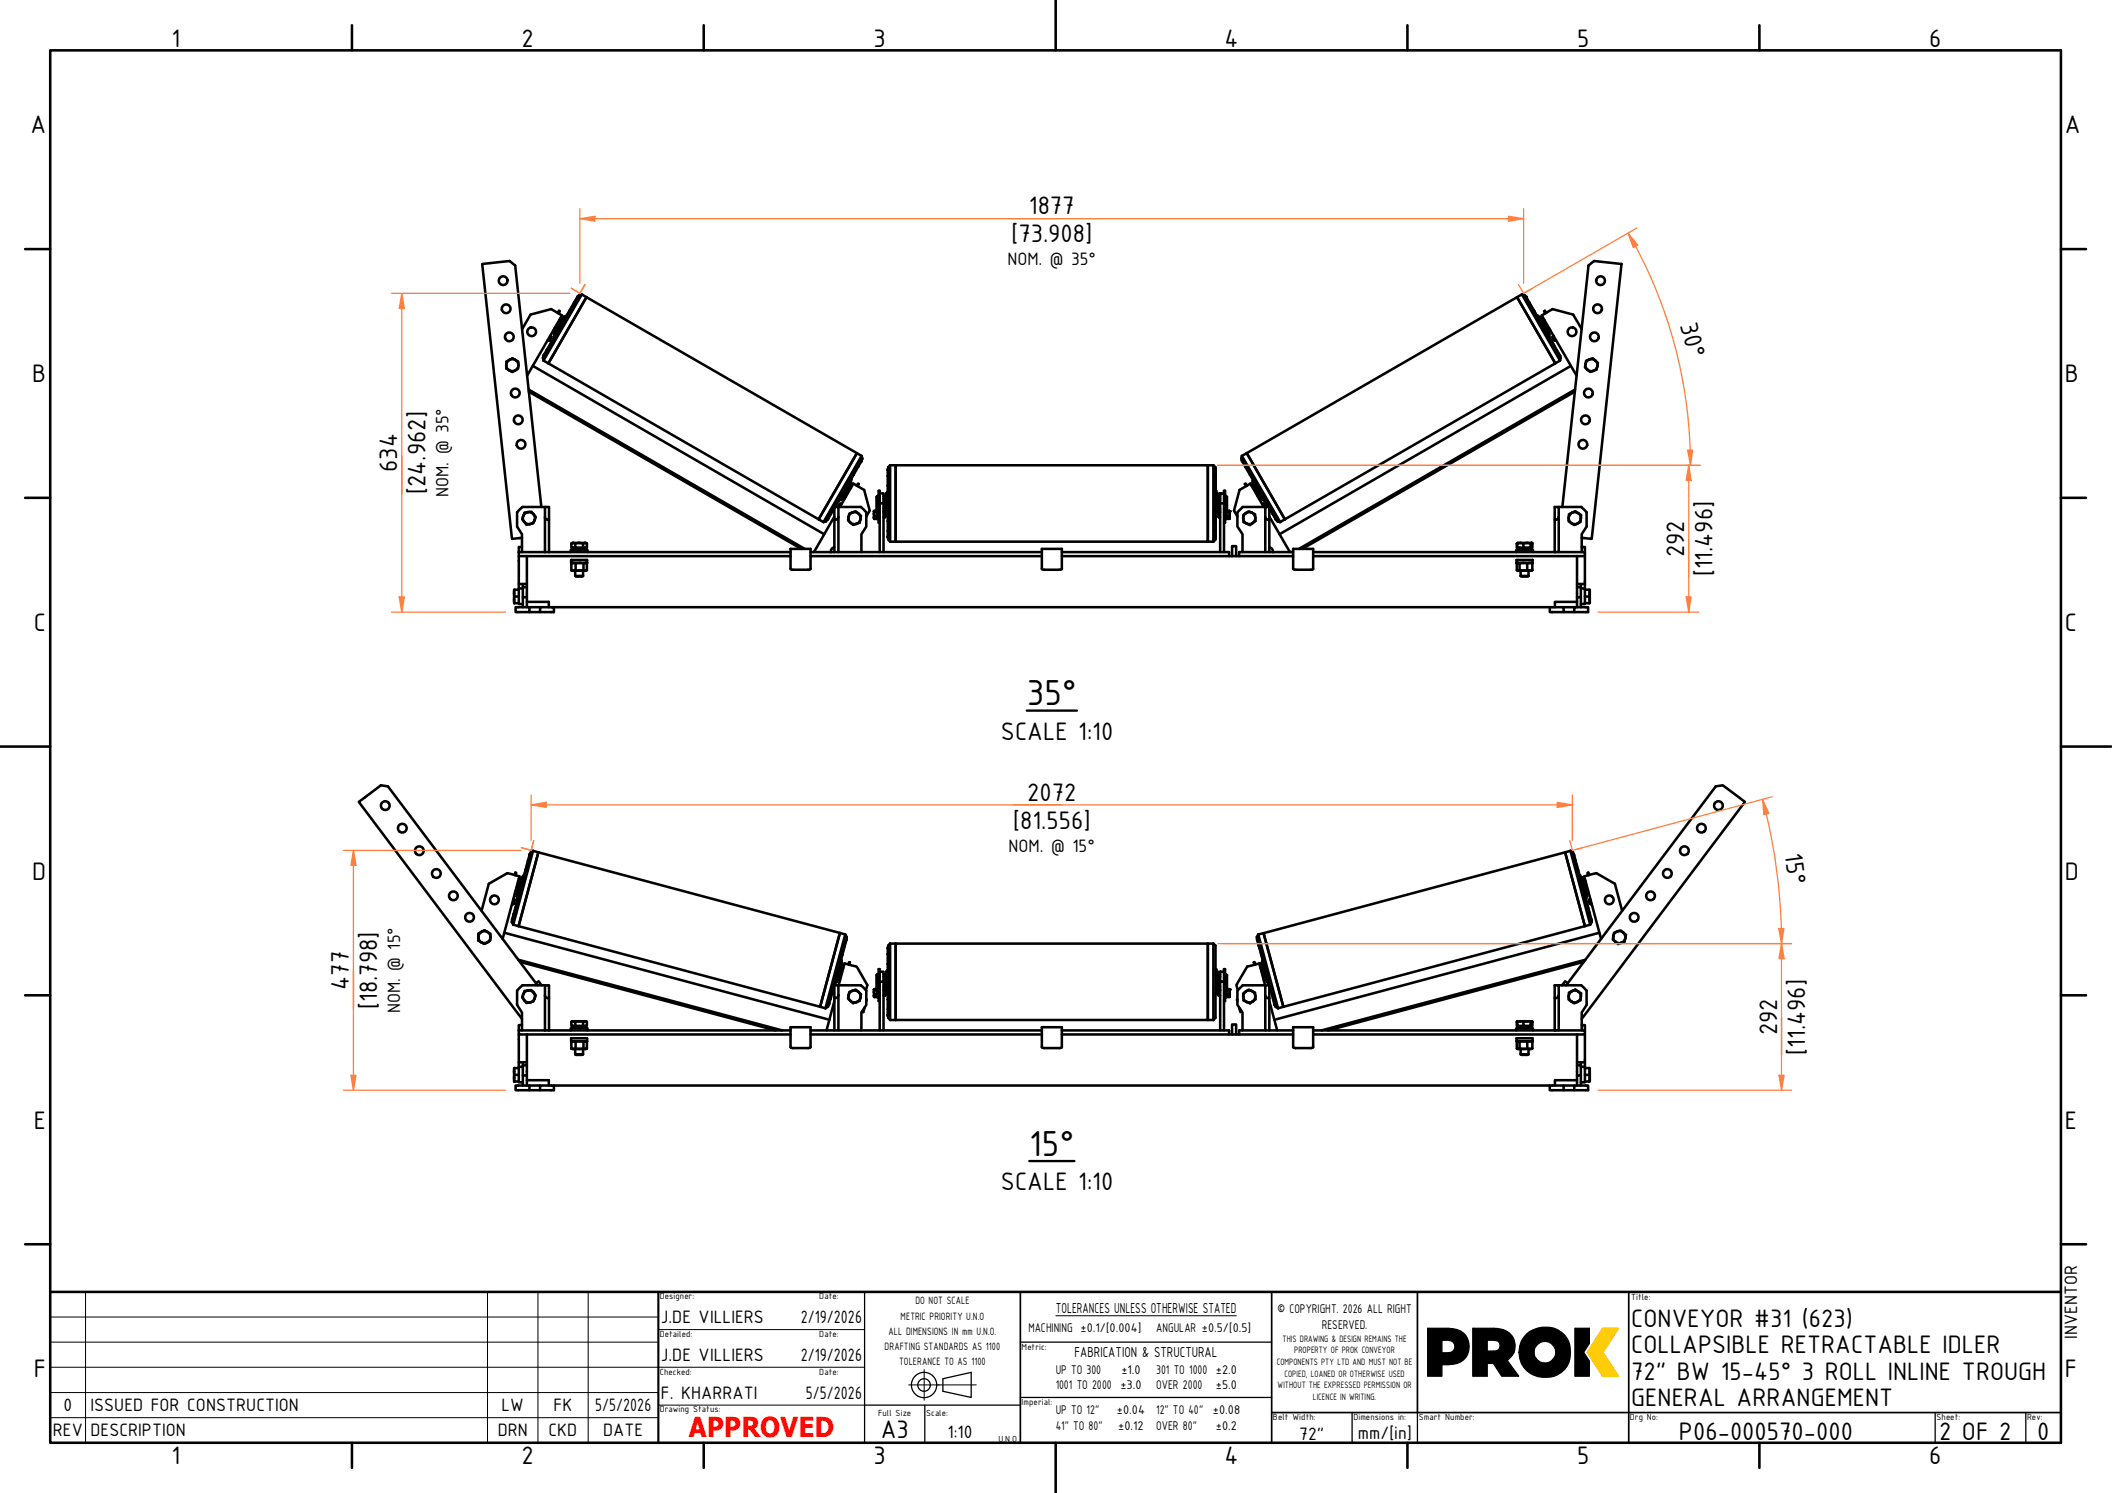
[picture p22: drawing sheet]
<svg xmlns="http://www.w3.org/2000/svg" width="420mm" height="297mm" viewBox="0 0 420 297" stroke-linecap="round" stroke-linejoin="round" font-family="sans-serif">
<defs><g id="words">
<g font-size="7.7">
<text x="204.3" y="140.3">35°</text>
<text x="204.8" y="229.9">15°</text>
</g>
<text font-size="5.5" fill="#f00" x="137" y="285.8">APPROVED</text>
<g font-size="5.4">
<text x="34.1" y="9.3">1</text>
<text x="103.8" y="9.3">2</text>
<text x="173.8" y="9.3">3</text>
<text x="243.6" y="9.3">4</text>
<text x="313.8" y="9.3">5</text>
<text x="383.8" y="9.3">6</text>
<text x="6.1" y="26.5">A</text>
<text x="410.8" y="26.5">A</text>
<text x="204.7" y="42.7">1877</text>
<text x="201.2" y="48.2">[73.908]</text>
<text x="334.2" y="64.8" transform="rotate(75 334.2 64.8)">30°</text>
<text x="6.4" y="76.1">B</text>
<text x="410.8" y="76.1">B</text>
<text x="79" y="93.9" transform="rotate(-90 79 93.9)">634</text>
<text x="84.6" y="98.3" transform="rotate(-90 84.6 98.3)">[24.962]</text>
<text x="335.1" y="110.8" transform="rotate(-90 335.1 110.8)">292</text>
<text x="340.7" y="114.7" transform="rotate(-90 340.7 114.7)">[11.496]</text>
<text x="6.7" y="125.5">C</text>
<text x="410.8" y="125.5">C</text>
<text x="199.1" y="147.2">SCALE 1:10</text>
<text x="204.3" y="159.3">2072</text>
<text x="201.5" y="164.9">[81.556]</text>
<text x="355" y="169.9" transform="rotate(83 355 169.9)">15°</text>
<text x="6.4" y="175">D</text>
<text x="410.8" y="175">D</text>
<text x="69.4" y="196.9" transform="rotate(-90 69.4 196.9)">477</text>
<text x="75" y="200.7" transform="rotate(-90 75 200.7)">[18.798]</text>
<text x="353.5" y="206" transform="rotate(-90 353.5 206)">292</text>
<text x="359.1" y="209.8" transform="rotate(-90 359.1 209.8)">[11.496]</text>
<text x="6.7" y="224.5">E</text>
<text x="410.8" y="224.5">E</text>
<text x="199.1" y="236.8">SCALE 1:10</text>
<text x="324.5" y="264">CONVEYOR #31 (623)</text>
<text x="324.5" y="269.3">COLLAPSIBLE RETRACTABLE IDLER</text>
<text x="6.7" y="274.1">F</text>
<text x="324.5" y="274.6">72&quot; BW 15-45° 3 ROLL INLINE TROUGH</text>
<text x="410.8" y="274.1">F</text>
<text x="324.5" y="279.8">GENERAL ARRANGEMENT</text>
<text x="175.2" y="286">A3</text>
<text x="334" y="286.5">P06-000570-000</text>
<text x="385.8" y="286.5">2 OF 2</text>
<text x="405.3" y="286.5">0</text>
<text x="34.1" y="291.3">1</text>
<text x="103.8" y="291.3">2</text>
<text x="173.8" y="291.3">3</text>
<text x="243.6" y="291.3">4</text>
<text x="313.8" y="291.3">5</text>
<text x="383.8" y="291.3">6</text>
</g>
<g font-size="3.9">
<text x="200.4" y="52.8">NOM. @ 35°</text>
<text x="89.2" y="98.9" transform="rotate(-90 89.2 98.9)">NOM. @ 35°</text>
<text x="200.7" y="169.4">NOM. @ 15°</text>
<text x="79.6" y="201.6" transform="rotate(-90 79.6 201.6)">NOM. @ 15°</text>
<text x="131.5" y="263.3">J.DE VILLIERS</text>
<text x="159.3" y="263.3">2/19/2026</text>
<text x="413.3" y="266.4" transform="rotate(-90 413.3 266.4)">INVENTOR</text>
<text x="131.5" y="270.8">J.DE VILLIERS</text>
<text x="159.3" y="270.8">2/19/2026</text>
<text x="12.6" y="280.8">0</text>
<text x="18" y="280.8">ISSUED FOR CONSTRUCTION</text>
<text x="99.7" y="280.8">LW</text>
<text x="110.1" y="280.8">FK</text>
<text x="118.4" y="280.8">5/5/2026</text>
<text x="131.5" y="278.3">F. KHARRATI</text>
<text x="160.3" y="278.3">5/5/2026</text>
<text x="10.5" y="285.8">REV</text>
<text x="18" y="285.8">DESCRIPTION</text>
<text x="99" y="285.8">DRN</text>
<text x="109.1" y="285.8">CKD</text>
<text x="120" y="285.8">DATE</text>
<text x="188.5" y="286">1:10</text>
<text x="258.5" y="286.5">72&quot;</text>
<text x="270.1" y="286.3">mm/[in]</text>
</g>
<g font-size="3.1">
<text x="210.1" y="261.3">TOLERANCES UNLESS OTHERWISE STATED</text>
<text x="213.8" y="270">FABRICATION &amp; STRUCTURAL</text>
</g>
<g font-size="2.7">
<text x="254.1" y="261.3">© COPYRIGHT. 2026 ALL RIGHT</text>
<text x="204.6" y="264.9">MACHINING ±0.1/[0.004]</text>
<text x="230" y="264.9">ANGULAR ±0.5/[0.5]</text>
<text x="263" y="264.4">RESERVED.</text>
<text x="210" y="273.4">UP TO 300</text>
<text x="223.1" y="273.4">±1.0</text>
<text x="230" y="273.4">301 TO 1000 ±2.0</text>
<text x="210" y="276.4">1001 TO 2000 ±3.0</text>
<text x="210" y="281.4">UP TO 12&quot;</text>
<text x="222.2" y="281.4">±0.04</text>
<text x="230" y="276.4">OVER 2000</text>
<text x="230" y="281.4">12&quot; TO 40&quot;</text>
<text x="241.3" y="281.4">±0.08</text>
<text x="241.9" y="276.4">±5.0</text>
<text x="210" y="284.4">41&quot; TO 80&quot;</text>
<text x="222.5" y="284.4">±0.12</text>
<text x="230" y="284.4">OVER 80&quot;</text>
<text x="241.9" y="284.4">±0.2</text>
</g>
<g font-size="2.3">
<text x="179.2" y="262.5">METRIC PRIORITY U.N.O</text>
<text x="182.1" y="259.5">DO NOT SCALE</text>
<text x="176" y="268.5">DRAFTING STANDARDS AS 1100</text>
<text x="176.8" y="265.5">ALL DIMENSIONS IN mm U.N.O.</text>
<text x="178.9" y="271.6">TOLERANCE TO AS 1100</text>
</g>
<g font-size="2">
<text x="255.1" y="266.9">THIS DRAWING &amp; DESIGN REMAINS THE</text>
<text x="257.5" y="269.3">PROPERTY OF PROK CONVEYOR</text>
<text x="254" y="271.6">COMPONENTS PTY LTD AND MUST NOT BE</text>
<text x="255.5" y="273.9">COPIED, LOANED OR OTHERWISE USED</text>
<text x="254.2" y="276.2">WITHOUT THE EXPRESSED PERMISSION OR</text>
<text x="261.2" y="278.5">LICENCE IN WRITING.</text>
</g>
<g font-size="1.9">
<text x="131.2" y="258.5">Designer:</text>
<text x="163" y="258.5">Date:</text>
<text x="324.5" y="258.7">Title:</text>
<text x="131.2" y="266">Detailed:</text>
<text x="163" y="266">Date:</text>
<text x="203.2" y="268.5">Metric:</text>
<text x="131.2" y="273.5">Checked:</text>
<text x="163" y="273.5">Date:</text>
<text x="131.2" y="281">Drawing Status:</text>
<text x="174.7" y="281.8">Full Size</text>
<text x="184.2" y="281.8">Scale:</text>
<text x="203.2" y="279.6">Imperial:</text>
<text x="198.6" y="286.9">U.N.O.</text>
<text x="253.2" y="282.5">Belt Width:</text>
<text x="269.2" y="282.5">Dimensions in:</text>
<text x="282.2" y="282.5">Smart Number:</text>
<text x="324.2" y="282.5">Drg No:</text>
<text x="385.2" y="282.5">Sheet:</text>
<text x="403.3" y="282.5">Rev:</text>
</g>
</g></defs>
<!-- layer: Symbol (ISO) -->
<path d="M204.3 141.4h9.9M204.8 231h8.9" fill="none" stroke="#000" stroke-width=".47"/>
<!-- layer: Visible (ISO) -->
<g fill="none" stroke="#000" stroke-width=".51">
<path d="M114.8 59.2h.1M114.9 59.2h.1M114.9 59l-.6 1.1M115.7 58.6l-.5 .1-7.2 12.5 .1 .5M115.7 58.6l-7.6 13.1M115.7 58.6l1 .5M116.7 59.1l53.8 31.1-7.6 13.1-53.8-31M116.7 59.1l-7.6 13.2M302.8 58.6l.5 .1 7.2 12.5-.2 .5M302.8 58.6l7.5 13.1M302.8 58.6l-1 .5 7.6 13.2 .9-.6M303.5 59l.2 .2"/>
<path d="M303.6 59.2h.1M303.7 59.2l-.1 .1M303.7 59.2h.1M303.7 59.2l1.5 2.6M100.7 72.6v.7l1.2 .7 .6-.3M100.7 72.6a1.21 1.21 0 0 0 1.8 1.1M102.5 71.6l.6 .4v.7M102.5 71.6l-.6-.3-1.1 .7-.1 .6M102.5 71.6a1.21 1.21 0 0 0-1.8 1M102.5 71.6a1.21 1.21 0 0 1 .6 1.1M103.1 72.7a1.21 1.21 0 0 1-.6 1M103.1 72.7v.6l-.6 .4"/>
<path d="M103.9 65.5l1.6-2.9 4.1-1.1 2.2 1.3-6.9 11.9M105.2 77.5l54.9 31.7M105.2 77.9l54.2 31.3M106 72.8l58 33.5M108.1 71.7l1 .6M108.2 70.8h.1M108.2 70.6h.1M108.3 70.6v.1M108.8 69.6v.1M108.8 69.7h.1M109.4 66.8l.3 .3-.4 .7-.3-.1M109.6 67l-.4 .8"/>
<path d="M109.7 68l-1.5 2.8M109.7 68h.1M109.8 68h.1M110.1 65.8l.3 .2M110.4 66.4h.1M110.8 66.1h.1M110.8 66.1l.1 .1M110.9 66.1h.1M110.9 66.1l-.1 .1M110.9 66.1l-1.2 1.9M111 62.3l.2-.5 .2 .1-.3 .4M111.3 63.6l-1 1.7"/>
<path d="M111.5 63.2l.5 .2M112.2 63.7l-1.3 2.4M112.2 63.7v.1M112.2 63l.2 .1-2.1 3.4-.1-.1zM112.2 63.7h.1M112.3 63.7h.1M112.3 63.7h-.1M112.3 63.2h.1M112.6 62.9l-2.4 4.1h.1M113.3 61.8l-1.1 1.9M113.3 61.8h.1M113.4 61.8h-.1"/>
<path d="M114.3 60.1l-1 1.7M114.3 60.1v.1M304.2 60.2h.1M305.1 61.9h.1M305.2 61.8l1.1 1.9M305.2 61.8l-.1 .1M305.2 61.8h.1M305.7 62.8l.2 .1 2.2 4M306.2 63.1l.1-.1 2 3.5h-.2zM306.2 63.2h.1M306.2 63.7v.1M306.3 63.7l-.1 .1"/>
<path d="M306.3 63.7v.1M306.3 63.7l1.3 2.4M307 63.2l-.5 .2M307.2 63.6l-.1 .1 1 1.7 .1-.1M307.6 62.3l-.3-.5-.1 .1 .2 .4M307.6 66.1h.1M307.6 66.1v.1M307.6 66.2h.1M307.7 66.2l1 1.8M308.1 66.4l-.1 .1M308.5 65.8l-.5 .2M308.7 68h.1"/>
<path d="M308.7 68l1 1.7M308.9 67l.4 .8M309.1 66.8l-.3 .3 .4 .7 .3-.1M309.7 69.6v.1M309.7 69.7l.7 1.1M309.7 69.7h.1M310.2 70.6h.1M310.2 70.6v.1M310.3 70.6h.1M310.3 70.9h.1M310.3 70.8v.1M312.5 72.8l-57.9 33.5"/>
<path d="M313.3 77.9l-54.2 31.3M313.4 77.5l-55 31.7M314.7 65.5l-1.7-2.9-4.1-1.1-2.2 1.3 6.9 11.9M315.4 72.4a1.21 1.21 0 0 0 .4 1.2M315.4 72.4l-.1 .7 .5 .5M317.4 71.7l-.5-.4-1.3 .4-.2 .7M317.4 71.7l.5 .5-.1 .7M317.4 71.7a1.21 1.21 0 0 0-2 .7M317.4 71.7a1.21 1.21 0 0 1 .4 1.2M317.8 72.9l-.2 .6-.6 .3-.6 .2-.6-.4M317.8 72.9a1.21 1.21 0 0 1-2 .7M167.2 99.2l.1 .1"/>
<path d="M167.3 98.7h.1M167.3 98.8h.1M167.3 98.7l-1.1 1.9M167.6 99l.4 .3M168.7 96.3l-1.4 2.4M168.7 96.3h.1M169.1 96.4l.4 .3M169.1 96h.1M169.2 95.9l.1 .1-2 3.4-.1-.1zM169.2 95.4h.2l-2.5 4.2M169.3 97.1l-.1-.1-1.1 1.7 .2 .1M169.8 94.4h.1"/>
<path d="M169.8 94.4v.1M170.4 96.6l.3-.4 .2 .1-.3 .4M170.7 92.7h.1M170.7 92.7l.1 .1M171.3 91.8h.1M171.3 91.8l-2.6 4.5M171.4 91.6h.1M171.4 91.6v.1M171.4 91.6l-.1 .2M171.4 90.7l.2 .6-5.6 9.6M171.4 90.7l-7.6 13.2M171.4 90.7l-.9-.5-7.6 13.1 .9 .6"/>
<path d="M174.6 98.7l-.2 .2v2.6l.1 .1M174.6 98.7v2.8M174.6 98.7h.2M175 98.2v-.6h-.2v6.4h.2M175 98.2h.8v1.9h-.8zM175.8 99.2h.1v2h-.1M175.8 98.7h.5M176.3 98.2h.1v4h-.1zM176.4 98.3h.1M176.6 98.7h.1M176.6 96.6l.1 2.1M176.6 94.7v1.9"/>
<path d="M176.6 93.4v1.3M176.6 97.9h-.1v4.7h.1M176.6 96.6h.1M176.6 94.7h.1M176.6 93.3h.1M176.6 98.8l.1 2.7M176.6 93.5v.1M176.6 93.3v.1M176.7 98.7v.1M176.7 96.6h.1M176.7 94.7h.1M176.7 93.6h-.1"/>
<path d="M176.7 93.3h.1M177.1 92.6l-.4 .3v14.4l.4 .5M177.1 92.6v15.2M177.1 92.6h1.1M178.2 92.6h62.1v15.2h-62.1M178.2 92.6v15.2M241.4 92.6h-1.1v15.2h1.1M241.4 92.6l.4 .3v14.4l-.4 .5M241.4 92.6v15.2M241.8 96.6h.1M241.8 94.7h.1M241.8 93.3h.1"/>
<path d="M241.8 98.7v.1M241.8 98.8v2.7M241.8 93.3l.1 .1M241.9 96.6l-.1 2.1M241.9 93.6v3M241.9 93.4v.2M241.9 97.7h.1v4.8h-.1M241.9 98.7h-.1M241.9 93.6h.1M242 98.3h.1M242.1 98.2h.1v4h-.1zM242.2 98.7h.5"/>
<path d="M242.7 99.2h-.1v2h.1M242.7 98.2h.8v1.9h-.8zM243.5 98.2v-.6h.2v6.4h-.2M243.7 98.7h.2M243.9 98.7v2.8M243.9 98.7l.2 .2v2.6l-.1 .1M247.1 91.7l.6 1.1M247.1 90.7l-.2 .6 5.6 9.6M247.1 90.7l7.6 13.2M247.1 91.6h.1M247.1 91.6v.1M247.2 91.8h.1"/>
<path d="M247.7 92.8l2 3.5M247.7 92.8h.1M247.8 92.7v.1M248 90.2l53.8-31.1 7.6 13.2-53.8 31M248 90.2l7.6 13.1M248 90.2l-.9 .5M248.1 96.6l-.3-.4-.2 .1 .3 .4M248.7 94.4v.1M248.7 94.4h.1M249.2 96l.1-.1 2 3.5-.1 .1zM249.3 97.1v-.1l.9 1.8M249.3 95.5l-.1 .1 2.4 4.2 .1-.1"/>
<path d="M249.4 96.4l-.4 .3M249.4 96h-.1M249.7 96.3h.1M249.8 96.3v.1M249.8 96.4l1.3 2.3M249.8 96.3h.1M250.9 99l-.4 .3M251.1 98.7h.1M251.2 98.8l1 1.8M251.2 98.7h.1M251.2 98.8h.1M251.3 99.2l-.1 .1"/>
<path d="M102.3 118l.1 2M102.3 118v2h.9M102.4 117.3l-.1 .7M102.4 117.3h.8M102.4 118.7h.8M103.2 110.6v5.6h1.6M103.2 109.8v.8h1.6M103.2 109.8h5.2M103.2 116.2v.9M103.8 108.8h-.6v1M104 117.1h-.8v3.1h.8M104 116.2v.6"/>
<path d="M104 118.8v2M104.1 102.7a1.21 1.21 0 0 0 .7 1.5 1.21 1.21 0 0 0 1.5-.7M104.1 102.6l-.2 .7 .8 1.1 1.4-.3 .2-.6M104.8 110.6v8.2h-.8v-2h.8M104.8 119.7h4.4v1.1M104.8 118.8v2M104.8 110.6h52.5M105 101.9a1.21 1.21 0 0 1 1.3 1.6M105 101.9a1.21 1.21 0 0 0-.9 .8M105 101.9l.7-.1 .9 1.1-.3 .6M105 101.9l-.6 .1-.3 .6M107.7 100.9l-5.2-48.1-1.1-.9-5.5 .6 6 54.7 1.9-.2"/>
<path d="M108.4 102.9a.62 .62 0 0 0 .8 .5v-2.5h-.8v8.9M108.4 100.9h-4.5l-1 1v2.9l.9 1.5v3.5M108.4 109.8h.8M109.2 109.8h48.1M109.2 103.4v6.4M113.5 109.8v-.4h3.4v.4M113.6 112h3.2M113.6 112v-.6h3.2v.6M113.6 112h.1M113.7 113.4l3 .1M113.7 112.1h3.1v1.3l-.2 .1-2.9-.1M113.7 108.1l.3-.1 .4 .1"/>
<path d="M113.7 108.1v.9h.7M113.7 112.1v1.3M113.7 108.1l.2-.1h2.6l.3 .1M113.9 112l-.2 .1M114 109h2.4M114.3 109l.1 .4M114.4 114.6l.2 .1h1.3l.1-.1M114.4 108.1l.6-.1 1 .1 .5-.1 .3 .1M114.4 108.1v.9h1.6v-.9M114.4 114.6h1.6M114.4 113.5v1.1M114.5 112.1v1.3"/>
<path d="M116 109.2v.2M116 113.5v1.1M116.1 112.1v1.3M116.2 109l-.2 .2M116.5 112l.2 .1M116.8 108.1v.9h-.8M116.8 112h.1M157.3 109.2h3.9v4.1l-3.7 .1-.2-.2zM161.2 110.6h46.1M161.2 109.8h46.1M164.5 103.4h.1M164.6 103.4h.1"/>
<path d="M164.6 103.2h.2M165.3 102.3h-.1M165.3 102.3l-.7 1.1M166 108.9a.87 .87 0 0 0-.7 1M166 100.9v2.5a.62 .62 0 0 0 .8-.5M166 100.9h.8v2M166 101l-.7 1.3M166 103.4v6.4M166 102.8l-4.1 7M166 100.9l-1.7 2.8-.5 .2M166.2 100.6h.1M166.2 100.6l-.1 .3"/>
<path d="M166.8 102.9v6.9M167.1 100.9l2.7-4.7 2.1 1.3 1.1 4.1-.7 1.2M167.2 100.2l-.4 .7h4.5l1 1v2.9l-.9 1.5v3.5M167.4 100.3l-.4-.1-.3 .7M169.6 102l-.6 .2-.2 .7-.1 .6 .5 .5M169.6 102l.6-.3 .6 .5M169.6 101.9a1.21 1.21 0 0 1 1.2 .3M169.6 101.9a1.21 1.21 0 0 0-.4 2.1M170.8 102.2l.5 .4-.3 1.4-1.3 .4-.5-.4M170.8 102.2a1.21 1.21 0 0 1 .1 1.7 1.21 1.21 0 0 1-1.7 .1M173.9 101.7l.6-.1v1M173.9 101.7v1.5"/>
<path d="M173.9 101.7h.1M173.9 102.6h.6v.6h-.6M173.9 101.8h.6M174.8 103.2h-.3h.3M174.8 101.5h-.3v1.8h.3M175 100.1v9.7M175.8 102.9h.3M175.8 102h.3M175.8 101.7h.5M175.8 100.1v9.7M176.1 102v.9M176.4 102.1h.1"/>
<path d="M176.6 103.7h.1M176.6 101.5h.1M176.6 106.7v.1M176.7 105.6h.1M176.6 106.9v.1M176.6 101.6v2.1M176.6 103.7v3.1M176.6 106.8l.1 .2M176.6 106.8h.1M176.7 101.5h.1M176.7 106.8h.1M176.7 105.6v.1"/>
<path d="M176.7 107h.1M176.7 101.6h.1M177.1 107.8h1.1M207.3 109.2h3.9v4.1l-3.7 .1-.2-.2zM211.2 109.8h33.3v.8M211.2 110.6h46.1M241.8 101.6h.1M241.8 101.5h.1M241.8 105.6h.1M241.8 106.8h.1M241.8 105.6v.1M241.8 107h.1"/>
<path d="M241.9 101.6v2.1M241.9 103.7v1.9M241.9 105.6l-.1 1.4M241.9 103.7h.1M241.9 105.6h-.1M241.9 101.5h-.1M241.9 106.9l-.1 .1M242 102.1h.1M242.2 101.7h.5M242.4 102v.9M242.4 102.9h.3M242.4 102h.3"/>
<path d="M242.7 100.1v9.7M243.5 100.1v9.7M243.7 102.8l.3-.1zM243.7 101.5h.3v1.2M244 102.7v.6h-.3M244.6 101.8v.8M244.6 102.6h-.6v.6h.6M244.6 101.8h-.6v.8M244.6 101.7h.1M244.6 101.7l-.6-.1v.2M244.6 101.7v.1M244.6 101.7v1.5v-.6"/>
<path d="M245.1 110.6v-1.9h.8v1.9M249.7 103a1.21 1.21 0 0 1-1.1 1.3 1.21 1.21 0 0 1-1.3-1.1M249.7 103a1.21 1.21 0 0 0-1.3-1.1 1.21 1.21 0 0 0-1.1 1.3M249.7 103v-.7l-1.3-.6-1.1 .8 .1 .7M249.7 103l.1 .7-1.1 .8-1.3-.6v-.7M251.1 100.3l.4-.1 .3 .7M251.3 100.2l.4 .7h-4.5l-1 1v2.9l1 1.5v3.5M251.4 100.9l-2.6-4.7-2.2 1.3-1.1 4.1 .7 1.2M251.7 102.9a.62 .62 0 0 0 .8 .5v-2.5h-.8v8.9M252.2 100.6l.1 .3M252.2 100.6h.1M252.3 100.6h.1"/>
<path d="M252.5 101.1l1.2 2.1M252.5 103.4v6.4M252.5 102.8l4.1 7M252.5 101l1.6 2.7 .6 .2M252.5 108.9a.87 .87 0 0 1 .7 1M253.3 102.3h-.1M253.7 103.2l.1 .2M253.7 103.2h.1M253.8 103.4h.1M253.9 103.4h.1M255.6 103.3l-.9 .6M257.3 109.8h-10.8v.8"/>
<path d="M257.3 109.2h3.9v4.1l-3.7 .1-.2-.2zM261.2 110.6h52.5M301.6 109.8v-.4h3.4v.4M301.7 112v-.6h3.2v.6M301.8 108.1v.9M301.8 108.1l.5-.1 .8 .1M301.8 108.1v.9h1.3M301.9 108.1h-.1M301.9 108l-.1 .1M301.9 108h2.8l.1 .1M302 112h-.1M302.3 112.1v1.3"/>
<path d="M302.4 109l.1 .4M302.5 114.6l.1 .1h1.4l.1-.1M302.5 114.6h1.6M302.5 113.5v1.1M303.1 108.1l.5-.1 .9 .1 .2-.1 .1 1h-2.7M303.1 108.1v.9h1.4v-.9M303.8 112.1v1.3M304.1 109.2v.2M304.1 113.5v1.1M304.3 109l-.2 .2M304.6 112l.2 .1M304.7 108.1h.1"/>
<path d="M304.8 113.4l-2.9 .1M304.8 112.1h-3v1.3l.1 .1 2.9-.1M304.8 108.1v.9M304.8 112.1v1.3M304.9 112h-3.2M304.9 112h.1M309.3 100.9h.8v2a.62 .62 0 0 1-.8 .5zM309.3 103.4v6.4M310.1 109.8h5.2v.8h-1.6M310.1 100.9h4.5l1 1v2.9l-.9 1.5v3.5M310.1 102.9v6.9h-48.9M310.8 100.9l5.2-48.1 1.1-.9 5.5 .6-5.9 54.7-2-.2"/>
<path d="M312.1 103l-.1 .7 .6 .4M312.1 103v-.7l1.3-.6 1.1 .8v.7M312.1 103a1.21 1.21 0 0 0 .5 1.1M312.1 103a1.21 1.21 0 0 1 1.3-1.1 1.21 1.21 0 0 1 1.1 1.3M313.7 110.6v8.2M313.7 119.7h-4.4v1.1M313.7 116.8h.8M314.5 103.2a1.21 1.21 0 0 1-1.9 .9M314.5 103.2l-.1 .6-.6 .4-.6 .3-.6-.4M314.5 116.8v2h-.8v2M314.5 117.1h.8v3.1h-.8M314.5 116.2v.6"/>
<path d="M314.5 118.8v2M314.7 108.8h.6v1M315.3 110.6v5.6h-1.6M315.3 117.3h.8M315.3 118.7h.8M315.3 116.2v.9M316.1 117.3l.2 .7M316.1 117.3h.2v.7M316.1 118.7l.2 .7M316.3 118l-.2 .7M316.3 119.4v.6h-.2M316.3 119.4l-.2 .6"/>
<path d="M316.3 118v1.4M102.6 120.8h2.7v1h-2.7zM105.3 121.8h4.9v-1h-2.8v1M105.3 120.8h2.1M110.2 120.8h198.1M311.1 121.8v-1h-2.8v1h7.6v-1h-2.7v1M311.1 120.8h2.1M315.3 120h.8M102.1 178.9l.3 .2-.2 .7h-.3M102.4 179l-.3 .9M102.4 174.1l.1-.5 .2 .1-.1 .4M102.4 177.7l.5 .2"/>
<path d="M102.7 179.9l.1 .1M102.7 179.9h.1M103 178.3h.1M103.1 175.3l-.5 1.9M103.2 174.8l.5 .1M103.3 177.9h.1M103.8 174.5h.1l-1 3.9-.2-.1zM103.9 174.6l.1 .1M104 175.2l-2.1 7.7M104 175.2h.1M104.1 175.2h-.1M104.2 174.3l-.1-.1-1.2 4.5 .1 .2"/>
<path d="M104.5 173.1l-.5 2.1M104.5 173.1h.1M104.6 173.1h.1M105.1 171.2h-.1M105.1 171.2h.1M105.4 170.1h-.1M105.5 169.9h-.1M105.5 169.9l-1 3.2M106 169.3l-.4 .3-3.8 13.9 .3 .5M106 169.3l-3.9 14.7M106 169.3l1.1 .3M107.1 169.6l60 16-3.9 14.7-60-16"/>
<path d="M107.1 169.6l-3.9 14.7M312.4 169.3l.5 .3 3.8 13.9-.3 .5M312.4 169.3l4 14.7M312.4 169.3l-1 .3 3.9 14.7 1.1-.3M313 169.9v.1M313.1 170.2h.1M313.1 169.9h.1M313.1 170v.2M313.1 170.1h.1M313.1 170.2l.8 2.9M313.1 170.1v.1M313.4 171.2h.1"/>
<path d="M313.9 173.1h.1M313.9 173v.1M313.9 173.1l.6 2.1M314.2 174.1l.2 .1 1.2 4.5-.1 .1M314.4 175.2h.1M314.5 175.2h.1M314.5 175.2l.7 2.6M314.5 174.7h.1M314.5 174.5h.2l1 3.8-.1 .1zM315.1 177.9h.1M315.2 177.9h.1M315.2 177.8v.1"/>
<path d="M315.2 177.9l.6 2M315.3 174.8l-.5 .1M315.4 175.3h-.1l.5 2 .1-.1M315.6 178.3h-.1M315.8 179.9h-.1M315.8 179.9l.5 1.9M315.8 179.9l-.1 .1M316.1 177.7l-.5 .2M316.1 174.1l-.1-.5-.2 .1 .1 .4M316.1 179l.3 .9M316.4 178.9l-.3 .2 .2 .7h.4M95.8 185.4a1.21 1.21 0 0 0 0 2.1"/>
<path d="M95.8 185.4a1.21 1.21 0 0 1 1.8 1.1 1.21 1.21 0 0 1-1.8 1M95.8 185.4l.6-.3 1.2 .7-.1 1.3-1.1 .7-.6-.3M95.8 181.2l1.4-5.4 3.7-2.1 2.4 .7-3.3 12.4M95.8 185.4l-.6 .3v1.4l.6 .4M100.3 185.6l64.7 17.3M101.9 183.1h.1M101.9 182.9v.1M101.9 182.8v.1M101.9 182.9h.1M102 182.9h.1M102.1 184l1.1 .3M102.2 181.8h.1"/>
<path d="M102.3 181.8h.1M103.1 191l52.5 14M103.5 191.4l50.8 13.6M105 197.1a1.21 1.21 0 0 1 1.4 1 1.21 1.21 0 0 1-1 1.3M105 197.1a1.21 1.21 0 0 0-1 1.3 1.21 1.21 0 0 0 1.4 1M105 197h.7l.9 1-.5 1.3-.7 .1M105 197l-.6 .2-.5 1.2 .8 1.1 .7-.1M106.6 195.6l.5-.4 .6 .8M106.9 196l-29.7-39.6-1.4-.2-4.4 3.3 32.4 43.2M108.4 198a.62 .62 0 0 0 .8 .6v-2.6h-.8v9M108.4 196h-4.5l-1 1.1v2.8l.9 1.6v3.5M109.2 198.6v6.4"/>
<path d="M164.8 199.9h.1M164.9 199.8h-.1M165 199.7l-.1 .1M165.1 198.7h.1M165.2 198.7h.1M165.7 196.8h.1M165.7 196.8l-.8 3.1M166 196h.8v2a.62 .62 0 0 1-.8 .6zM166 198.6v6.4M166 199.2l-1.6 5.8M166.2 194.7h.1M166.3 194.7l-.6 2.1"/>
<path d="M166.3 195.2h.1M166.3 194.7h.1M166.6 194.9l.5 .2M166.8 196h4.5l1 1.1v2.8l-.9 1.6v3.5M166.8 198v7M166.8 196l1.2-4.3 2.4 .6 2.2 3.7-.3 1M166.9 192v.1M167 192.1h.1M167 192v.1M167 192h.1M167 192.1l-.7 2.6M167.3 191.6h.1"/>
<path d="M167.3 191h.1v.2l-1.3 4.4M167.4 191.5h.1l-1 3.9h-.2zM167.4 192l.5 .1M167.5 189.9l.1 .1M167.6 190l-.6 2M167.7 192.6h-.1l-.5 1.9 .1 .1M168 188.1h.1M168 188v.1M168.1 185.9l.3 .5-3.7 13.9-.5 .3M168.1 185.9l-3.9 14.7M168.1 185.9l-1-.3-3.9 14.7 1 .3M168.3 187h.1"/>
<path d="M168.4 187l-.8 3M168.4 186.8v.2M168.8 191.9l.1-.5 .2 .1-.1 .4M169 197.3l1.2-.4 .6 .4 .5 .5-.3 1.3-1.3 .5-1-.9zM172.3 198.9v.3M173.9 196.9l.6-.1v1M173.9 196.9v1.5M173.9 196.8v.1M173.9 197.8h.6v.6h-.6M173.9 197h.6M174.6 193.8l-.2 .2v2.6l.1 .2M174.6 193.8v2.9"/>
<path d="M174.6 193.8h.2M174.8 198.4h-.3h.3M174.8 196.7h-.3v1.7h.3M175 193.3v-.5h-.2v6.4h.2M175 193.3h.8v2h-.8zM175 195.3v9.7M175.8 194.3h.1v2h-.1M175.8 195.3v9.7M175.8 198.1h.3M175.8 197.1h.3M175.8 193.8h.5M175.8 196.8h.5"/>
<path d="M176.1 197.1v1M176.3 193.3h.1v4h-.1zM176.4 193.4h.1M176.4 197.2h.1M176.6 193.9h.1M176.6 198.8v.1M176.6 196.6v.1M176.6 191.8v2.1M176.6 189.9v1.9M176.6 194v2.7M176.6 198.9v3M176.6 188.5v1.4"/>
<path d="M176.6 193h-.1v4.8h.1M176.6 196.7h.1M176.6 191.8h.1M176.6 189.9h.1M176.6 198.9h.1M176.6 188.7h.1M176.6 194h.1M176.6 188.5h.1M176.6 196.7v2.2M176.7 193.9v.1M176.7 196.7h.1M176.7 198.9h.1"/>
<path d="M176.7 191.7v.1M176.7 189.8v.1M176.7 188.7h.1M176.7 188.5h.1M177.1 187.7l-.4 .4v14.4l.4 .4M177.1 187.7v15.2M177.1 187.7h1.1M178.2 187.7h62.1v15.2h-62.1M178.2 187.7v15.2M241.4 187.7l.4 .4v14.4l-.4 .4M241.4 187.7v15.2M241.4 187.7h-1.1v15.2h1.1"/>
<path d="M241.9 192.9h.1v4.7h-.1M242 193.4h.1M242 197.2h.1M242.1 193.3h.1v4h-.1zM242.2 193.8h.5M242.2 196.8h.5M242.4 197.1v1M242.4 198.1h.3M242.4 197.1h.3M242.7 194.3h-.1v2h.1M242.7 193.3h.8v2h-.8zM242.7 195.3v9.7"/>
<path d="M243.5 193.3v-.5h.2v6.4h-.2M243.5 195.3v9.7M243.7 197.9h.3h-.3M243.7 196.7h.3v1.2M243.7 193.8h.2M243.9 193.8v2.9M243.9 193.8l.2 .2v2.6l-.1 .2M244 197.9v.5h-.3M244.6 197v.8M244.6 197.8h-.6v.6h.6M244.6 197h-.6v.8M244.6 196.8v.1"/>
<path d="M244.6 196.9l-.6-.1v.2M244.6 196.9v.1M244.6 196.9v1.5v-.6M246.2 198.9v.3M249.7 198.2a1.21 1.21 0 0 1-1.1 1.3 1.21 1.21 0 0 1-1.3-1.1M249.7 198.2a1.21 1.21 0 0 0-1.3-1.1 1.21 1.21 0 0 0-1.1 1.3M249.7 198.1v-.6l-1.3-.6-1.1 .7 .1 .7M249.7 198.1l.1 .7-1.1 .8-1.3-.6v-.7M249.8 191.9l-.2-.5-.2 .1 .2 .4M250.1 187h.1M250.1 186.8v.1l.3 1.2M250.2 187h.1"/>
<path d="M250.3 185.9l-.3 .5 3.7 13.9 .6 .3M250.3 185.9l4 14.7M250.4 188.1l.5 1.9M250.4 188.1h.1M250.5 188l-.1 .1M250.8 192.6l.5 2M250.9 190l.6 2.1M251 191.5h.1l1 3.9h-.1zM251 189.9l-.1 .1M251.1 192.1h-.4M251.2 191.6h.1M251.2 191.2l1.1 4.5 .2 .1"/>
<path d="M251.4 185.7l60-16.1 3.9 14.7-60 16M251.4 185.7l3.9 14.6M251.4 185.7l-1.1 .2M251.5 192.1l.7 2.6M251.5 192.1h.1M251.5 192v.1M251.7 196l-1.2-4.3-2.4 .6-2.1 3.7 .3 1M251.7 198a.62 .62 0 0 0 .8 .6v-2.6h-.8v9M251.7 196h-4.5l-1 1.1v2.8l1 1.6v3.5M251.9 194.9l-.5 .2M252.2 194.8l.5 2M252.2 195.2l-.1 .1"/>
<path d="M252.2 194.7h.1M252.2 194.8h.1M252.3 194.7h-.1M252.3 194.7l-.1 .1M252.5 198.6v6.4M252.5 199.2l1.6 5.8M252.7 196.8l.8 3M252.7 196.8h.1M252.8 196.8h.1M252.8 196.8v.1M253.2 198.7h.1M253.3 198.7h.1"/>
<path d="M253.5 199.8l.1 .2M253.5 199.8h.1M253.5 199.7l.1 .1M253.6 200h.1M309.3 196h.8v2a.62 .62 0 0 1-.8 .6zM309.3 198.6v6.4M310.1 196h4.5l1 1.1v2.8l-.9 1.6v3.5M310.1 198v7h-48.9M311.6 196l29.7-39.6 1.4-.2 4.4 3.3-32.4 43.2M311.9 195.6l-.5-.4-.6 .8M314.5 198.3a1.21 1.21 0 0 1-1.9 1M314.5 198.3a1.21 1.21 0 0 0-1.7-1.1 1.21 1.21 0 0 0-.2 2.1"/>
<path d="M314.5 198.3l-.1 .7-1.2 .6-.6-.4M314.5 198.3v-.7l-1.1-.7-1.3 .6-.1 1.4 .6 .3M315 191.4l-50.8 13.6M315.4 191l-52.5 14M316.2 181.8h.1M316.3 181.8h-.1M316.3 181.8l.3 1.3M316.5 182.9h.1M316.6 182.8v.1M316.6 183.1h.1M318.2 185.6l-64.7 17.3M322.7 181.2l-1.4-5.4-3.7-2.1-2.4 .7 3.3 12.4"/>
<path d="M322.9 185.5l-.5-.4-1.3 .5-.3 1.3 1.1 .9 1.3-.4 .1-.7M322.9 185.5l.6 .5-.2 .7M322.9 185.5a1.21 1.21 0 0 0-1.8 .3 1.21 1.21 0 0 0 .6 1.8 1.21 1.21 0 0 0 1.6-.9M322.9 185.5a1.21 1.21 0 0 1 .4 1.2M102.3 213.2l.1 2M102.3 213.2v2h.9M102.4 212.5l-.1 .7M102.4 212.5h.8M102.4 213.9h.8M102.6 216h2.7v.9h-2.7zM103.2 205.8v5.6h1.6M103.2 205v.8h1.6"/>
<path d="M103.2 211.4v.8M103.2 205h5.2M103.8 203.9h-.6v1.1M104 212.2h-.8v3.1h.8M104 211.4v.5M104 214v2M104.8 205.8v8.2h-.8v-2.1h.8M104.8 214.9h4.4v1.1M104.8 214v2M104.8 205.8h52.5M105.3 216.9h4.9v-.9h-2.8v.9M105.3 216h2.1"/>
<path d="M108.4 205h.8M109.2 205h48.1M110.2 216h198.1M113.5 205v-.4h3.4v.4M113.6 207.2h3.2M113.6 206.6h.1M113.6 206.6v.6M113.6 207.1v.1M113.7 208.6h3M113.7 207.2h3.1v1.4l-.2 .1-2.9-.1M113.7 203.3l.3-.1 .4 .1M113.7 203.3v.8h.7"/>
<path d="M113.7 207.2v1.4M113.7 206.6h3.1M113.7 203.3l.2-.1h2.6l.3 .1M113.8 204.6v-.4h2.8v.4M113.9 207.2h-.2M114 204.1v.1M114.4 209.7l.2 .2h1.3l.1-.2M114.4 203.3l.6-.1 1 .1 .5-.1 .3 .1M114.4 203.3v.8h1.6v-.8M114.4 208.7v1M114.4 209.7h1.6M114.5 207.2v1.4"/>
<path d="M115.1 204.2v.4M115.3 204.2v.4M116 208.7v1M116.1 207.2v1.4M116.4 204.1v.1M116.5 207.2h.2M116.8 206.6h.1M116.8 203.3v.8h-.8M116.8 206.6v.6M116.8 207.1v.1M157.3 204.4h3.9v4h-3.9zM161.2 205.8h46.1"/>
<path d="M161.2 205h46.1M172 200.5l-.3 .9-.3-.1M176.6 201.9h.1M176.6 200.8h.1M176.6 202.1h.1M176.6 201.9v.2M176.7 201.9h.1M176.7 200.8h.1M176.7 202.1h.1M177.1 202.9h1.1M207.3 204.4h3.9v4h-3.9zM211.2 205h33.3v.8"/>
<path d="M211.2 205.8h46.1M245.1 205.8v-2h.8v2M246.5 200.5l.3 .9 .3-.1M255.3 200.3l-1 .3M257.3 205h-10.8v.8M257.3 204.4h3.9v4l-3.6 .1-.3-.1zM261.2 205.8h52.5M301.6 205v-.4h3.4v.4M301.7 207.1v.1M301.7 207.2h3.2M301.7 207.1v-.5h3.2v.5M301.8 203.3v.8"/>
<path d="M301.8 203.3l.5-.1 .8 .1M301.8 203.3v.8h1.3M301.9 203.2l-.1 .1M301.9 204.6v-.4h2.8v.4M301.9 203.2h2.8l.1 .1M302 207.2h-.1M302.1 204.1v.1M302.3 207.2v1.4M302.5 209.7l.1 .2h1.4l.1-.2M302.5 208.7v1M302.5 209.7h1.6M303.1 203.3l.5-.1 .9 .1 .2-.1 .1 .9-.3 .1"/>
<path d="M303.1 203.3v.8h1.4v-.8M303.2 204.2v.4M303.4 204.2v.4M303.8 207.2v1.4M304.1 208.7v1M304.6 207.2h.2M304.7 203.2l.1 .1M304.8 208.6h-2.9M304.8 207.2h-3v1.4l.1 .1 2.9-.1M304.8 203.3v.8M304.8 207.2v1.4M304.9 207.1v.1"/>
<path d="M310.1 205h5.2v.8h-1.6M311.1 216.9v-.9h-2.8v.9h7.6v-.9h-2.7v.9M311.1 216h2.1M313.7 205.8v8.2M313.7 214.9h-4.4v1.1M313.7 211.9h.8M314.5 211.9v2.1h-.8v2M314.5 212.2h.8v3.1h-.8M314.5 211.4v.5M314.5 214v2M314.7 203.9h.6v1.1M315.3 205.8v5.6h-1.6"/>
<path d="M315.3 211.4v.8M315.3 215.2h.8M315.3 212.5h.8M315.3 213.9h.8M316.1 212.5l.2 .7M316.1 212.5h.2v.7M316.1 213.9l.2 .6M316.3 213.2l-.2 .7M316.3 214.5v.7h-.2M316.3 214.5l-.2 .7M316.3 213.2v1.3"/>
<circle cx="100.1" cy="55.8" r=".87"/>
<circle cx="318.4" cy="55.8" r=".87"/>
<circle cx="100.7" cy="61.4" r=".87"/>
<circle cx="101.3" cy="67" r=".87"/>
<circle cx="102.5" cy="78.2" r=".87"/>
<circle cx="105.8" cy="66" r=".87"/>
<circle cx="312.7" cy="66" r=".87"/>
<circle cx="316" cy="78.2" r=".87"/>
<circle cx="317.2" cy="67" r=".87"/>
<circle cx="317.8" cy="61.4" r=".87"/>
<circle cx="103.1" cy="83.5" r=".87"/>
<circle cx="103.7" cy="88.4" r=".87"/>
<circle cx="314.9" cy="88.4" r=".87"/>
<circle cx="315.4" cy="83.5" r=".87"/>
<circle cx="76.6" cy="160.3" r=".87"/>
<circle cx="80" cy="164.8" r=".87"/>
<circle cx="83.4" cy="169.3" r=".87"/>
<circle cx="86.8" cy="173.8" r=".87"/>
<circle cx="90.2" cy="178.2" r=".87"/>
<circle cx="98.4" cy="179" r=".87"/>
<circle cx="320.1" cy="179" r=".87"/>
<circle cx="328.4" cy="178.2" r=".87"/>
<circle cx="331.7" cy="173.8" r=".87"/>
<circle cx="335.1" cy="169.3" r=".87"/>
<circle cx="338.5" cy="164.8" r=".87"/>
<circle cx="341.9" cy="160.3" r=".87"/>
<circle cx="93.4" cy="182.5" r=".87"/>
<circle cx="170" cy="198.3" r="1.21"/>
<circle cx="325.1" cy="182.5" r=".87"/>
</g>
<g fill="#000">
<circle cx="303.5" cy="59" r=".25"/>
<circle cx="108.2" cy="70.6" r=".25"/>
<circle cx="108.8" cy="69.7" r=".25"/>
<circle cx="110.8" cy="66.1" r=".25"/>
<circle cx="112.2" cy="63.7" r=".25"/>
<circle cx="113.3" cy="61.8" r=".25"/>
<circle cx="306.3" cy="63.7" r=".25"/>
<circle cx="307.6" cy="66.1" r=".25"/>
<circle cx="168.7" cy="96.4" r=".25"/>
<circle cx="176.6" cy="98.8" r=".25"/>
<circle cx="241.9" cy="98.8" r=".25"/>
<circle cx="248.7" cy="94.4" r=".25"/>
<circle cx="251.1" cy="98.7" r=".25"/>
<circle cx="114" cy="109" r=".25"/>
<circle cx="116.4" cy="109" r=".25"/>
<circle cx="173.9" cy="101.7" r=".25"/>
<circle cx="174.5" cy="103.2" r=".25"/>
<circle cx="174.5" cy="101.7" r=".25"/>
<circle cx="176.6" cy="101.5" r=".25"/>
<circle cx="241.9" cy="101.5" r=".25"/>
<circle cx="244" cy="101.7" r=".25"/>
<circle cx="244" cy="103.2" r=".25"/>
<circle cx="244.6" cy="101.7" r=".25"/>
<circle cx="253.8" cy="103.2" r=".25"/>
<circle cx="302.1" cy="109" r=".25"/>
<circle cx="304.5" cy="109" r=".25"/>
<circle cx="304.6" cy="108" r=".25"/>
<circle cx="103.3" cy="177.9" r=".25"/>
<circle cx="104" cy="175.2" r=".25"/>
<circle cx="314.5" cy="175.2" r=".25"/>
<circle cx="315.2" cy="177.8" r=".25"/>
<circle cx="101.9" cy="183.1" r=".25"/>
<circle cx="102.2" cy="181.8" r=".25"/>
<circle cx="166.3" cy="194.7" r=".25"/>
<circle cx="167" cy="192.1" r=".25"/>
<circle cx="173.9" cy="196.9" r=".25"/>
<circle cx="174.5" cy="198.3" r=".25"/>
<circle cx="174.5" cy="196.9" r=".25"/>
<circle cx="176.6" cy="196.7" r=".25"/>
<circle cx="176.6" cy="194" r=".25"/>
<circle cx="244" cy="198.3" r=".25"/>
<circle cx="244" cy="196.9" r=".25"/>
<circle cx="244.6" cy="196.9" r=".25"/>
<circle cx="251.5" cy="192.1" r=".25"/>
<circle cx="252.2" cy="194.7" r=".25"/>
<circle cx="253.3" cy="198.7" r=".25"/>
<circle cx="304.6" cy="203.2" r=".25"/>
<circle cx="304.9" cy="206.6" r=".25"/>
</g>
<!-- layer: Hatch (ISO) -->
<g fill="#000">
<path d="M286.9 266.6h1.2a1.28 1.28 0 0 1 1.2 .7 1.28 1.28 0 0 1-.1 1.3 1.27 1.27 0 0 1-1.1 .5h-1.2zM284 264.3h4.1a3.7 3.7 0 0 1 4.1 3.2 3.5 3.5 0 0 1-3.6 4h-1.7v2.3h-2.9z" fill-rule="evenodd"/>
<path d="M295.9 266.6v2.2h1.2a1.1 1.1 0 0 0 1.3-1.1 1.1 1.1 0 0 0-1.3-1.1zM293 264.3v9.5h2.9v-2.5h1.2l1.6 2.5h3.4l-2.3-3.1a3.5 3.5 0 0 0 1.5-3.9 3.5 3.5 0 0 0-3.4-2.5z" fill-rule="evenodd"/>
<path d="M305.1 269a2.2 2.2 0 0 0 4.4 0 2.2 2.2 0 0 0-4.4 0zM303.7 265.4a5 5 0 0 0-1 5.9 5 5 0 0 0 5.4 2.7 4.8 4.8 0 0 0 4.3-5.7 4.9 4.9 0 0 0-6.5-4.1l-1.3 .5z" fill-rule="evenodd"/>
<path d="M313.4 264.3h2.8v3l-1.2 1.8 1.2 1.7v3h-2.8z" fill-rule="evenodd"/>
</g>
<path d="M318.8 264.3h3.2l-3.1 4.8 3.1 4.7h-3.2l-3-4.7z" fill-rule="evenodd" fill="#ffcb05"/>
<!-- layer: Sketch Only Lines(TNA) -->
<g fill="none" stroke="#000" stroke-width=".51">
<path d="M10 10h400v277h-400zM70 5v5M140 5v5M210 0v10M280 5v5M350 5v5M5 49.6h5M410 49.6h5M5 99h5M410 99h5M0 148.5h10M410 148.5h10"/>
<path d="M5 198h5M410 198h5M5 247.6h5M410 247.6h5M70 287v5M140 287v5M210 287v10M280 287v5M350 287v5"/>
</g>
<!-- layer: Sketch Geometry (ISO) -->
<g fill="none" stroke="#000" stroke-width=".25">
<path d="M10 257v30h400v-30M172 257v30M172 279.6h31M184 279.6v7.4M185.1 275.6a1.25 1.25 0 0 0-1.8-1.2 1.25 1.25 0 0 0-.3 2.1 1.25 1.25 0 0 0 2-.6l.1-.3M186.4 275.6a2.52 2.52 0 0 0-3.7-2.3 2.52 2.52 0 0 0-.4 4.2 2.52 2.52 0 0 0 4-1.4l.1-.5M187.6 274.3l5.6-1.3v5l-5.6-1.2zM203 278h50M203 267h50M284 264.3h4.1a3.7 3.7 0 0 1 4.1 2.8 3.4 3.4 0 0 1-3.2 4.3l-2.1 .1v2.3h-2.9zM286.9 266.6h1.2a1.25 1.25 0 0 1 1.3 1.3 1.25 1.25 0 0 1-1.3 1.2h-1.2zM293 264.3h4.1a3.8 3.8 0 0 1 4.3 3.2 3.2 3.2 0 0 1-1.6 3.2l2.3 3.1h-3.4l-1.6-2.5h-1.2v2.5h-2.9z"/>
<path d="M293 264.3v9.5M295.9 266.6a2.6 2.6 0 0 1 2.4 .5l.1 .6a1.1 1.1 0 0 1-1.3 1.1h-1.2zM303.7 265.4a5.3 5.3 0 0 1 8.4 1.5 5.3 5.3 0 0 1-1.5 6.1 5.3 5.3 0 0 1-8.4-3.9 4.8 4.8 0 0 1 1.5-3.7zM305.1 266.9h4.4v4.3h-4.4zM313.4 264.3h2.8v3l-1.2 1.8 1.2 1.7v3h-2.8zM313.4 264.3v9.5M269 281v6M282 281v6M385 281v6M403 281v6"/>
<circle cx="307.3" cy="269" r="2.18"/>
</g>
<path d="M318.8 264.3h3.2l-3.1 4.8 3.1 4.7h-3.2l-3-4.7z" fill="none" stroke="#ffcb05" stroke-width=".25"/>
<path d="M131 257v30M203 257v30M253 257v30M282 257v24M324 257v30M253 281h157" fill="none" stroke="#000" stroke-width=".34"/>
<g fill="none" stroke="#000" stroke-width=".2">
<path d="M17 257v30M97 257v30M107 257v30M117 257v30M10 262h121M10 267h121M10 272h162M10 277.1h121M131 279.6h41M131 264.5h41M180.8 275.5h13.4M183.9 272.5v6.1"/>
<path d="M10 282.1h121"/>
</g>
<path d="M10 257h400" fill="none" stroke="#000" stroke-width=".51"/>
<!-- layer: Symbol (ISO) -->
<path d="M210.1 261.8h35.9" fill="none" stroke="#000" stroke-width=".2"/>
<!-- layer: Dimension (ISO) -->
<path d="M354.4 184.7v3" fill="none" stroke="#ff803f" stroke-width=".25"/>
<path d="M353.9 184.7h1l-.5 3z" fill="#ff803f"/>
<path d="M350.6 159l.8 3M353.9 184.7h1l-.5 3z" fill="none" stroke="#ff803f" stroke-width=".25"/>
<path d="M350.6 159l1.3 2.8-1 .3z" fill="#ff803f"/>
<path d="M323.9 46.4l1.5 2.6M350.6 159l1.3 2.8-1 .3zM352.6 158.5l-39.3 10.6M351.4 162a110.8 110.8 0 0 1 3 22.7M242.3 187.7h114.1" fill="none" stroke="#ff803f" stroke-width=".25"/>
<path d="M323.9 46.4l1.9 2.4-.9 .4z" fill="#ff803f"/>
<path d="M323.9 46.4l1.9 2.4-.9 .4zM336.3 89.6v3" fill="none" stroke="#ff803f" stroke-width=".25"/>
<path d="M335.7 89.6h1l-.4 3z" fill="#ff803f"/>
<path d="M325.4 49a92.4 92.4 0 0 1 10.8 40.5M325.6 45.4l-22.1 12.7M242.3 92.6h96M335.7 89.6h1l-.4 3zM336 92.6v3M336 107.3v7.4" fill="none" stroke="#ff803f" stroke-width=".25"/>
<path d="M336 92.6l.4 3h-1z" fill="#ff803f"/>
<path d="M336 92.6l.4 3h-1zM336 118.8v3" fill="none" stroke="#ff803f" stroke-width=".25"/>
<path d="M335.4 118.8h1l-.4 3z" fill="#ff803f"/>
<path d="M242.3 92.6h95.6M336 95.6v23.2M335.4 118.8h1l-.4 3zM317.9 121.8h20M354.4 187.7v3M354.4 202.5v7.3" fill="none" stroke="#ff803f" stroke-width=".25"/>
<path d="M354.4 187.7l.5 3h-1z" fill="#ff803f"/>
<path d="M354.4 187.7l.5 3h-1zM354.4 213.9v3" fill="none" stroke="#ff803f" stroke-width=".25"/>
<path d="M353.9 213.9h1l-.5 3z" fill="#ff803f"/>
<path d="M115.4 43.5h3M201.2 43.5h9.1M243.4 187.7h113M354.4 190.7v23.2M317.9 216.9h38.5M353.9 213.9h1l-.5 3z" fill="none" stroke="#ff803f" stroke-width=".25"/>
<path d="M115.4 43.5l3-.5v1z" fill="#ff803f"/>
<path d="M115.4 43.5l3-.5v1zM300.1 43.5h3" fill="none" stroke="#ff803f" stroke-width=".25"/>
<path d="M300.1 43l3 .5-3 .5z" fill="#ff803f"/>
<path d="M79.9 58.4v3M115.4 41.5v14.9M116.4 56.6l-1 1.8-1.7-1.1M118.4 43.5h181.7M300.1 43l3 .5-3 .5zM302.1 56.6l1 1.8 1.7-1M303.1 41.5v14.9M79.9 90.6v7.7" fill="none" stroke="#ff803f" stroke-width=".25"/>
<path d="M79.9 58.4l.5 3h-1z" fill="#ff803f"/>
<path d="M79.9 58.4l.5 3h-1zM79.9 118.8v3" fill="none" stroke="#ff803f" stroke-width=".25"/>
<path d="M79.4 118.8h1l-.5 3z" fill="#ff803f"/>
<path d="M77.9 58.4h35.5M116.4 56.6l-1 1.8-1.7-1.1M79.9 61.4v57.4M79.4 118.8h1l-.5 3zM77.9 121.8h22.7M105.7 160.1h3M201.5 160.1h9.8" fill="none" stroke="#ff803f" stroke-width=".25"/>
<path d="M105.7 160.1l3-.5v1z" fill="#ff803f"/>
<path d="M105.7 160.1l3-.5v1zM309.8 160.1h3" fill="none" stroke="#ff803f" stroke-width=".25"/>
<path d="M309.8 159.6l3 .5-3 .5z" fill="#ff803f"/>
<path d="M105.7 158.1v9.1M309.8 159.6l3 .5-3 .5zM312.8 158.1v9.1M106.2 167.2l-.5 2-2-.6M108.7 160.1h201.1M312.3 167.2l.5 2 1.9-.5M70.3 193v7.7M70.3 213.9v3" fill="none" stroke="#ff803f" stroke-width=".25"/>
<path d="M69.8 213.9h1l-.5 3z" fill="#ff803f"/>
<path d="M70.3 169.2v3M69.8 213.9h1l-.5 3z" fill="none" stroke="#ff803f" stroke-width=".25"/>
<path d="M70.3 169.2l.5 3h-1z" fill="#ff803f"/>
<path d="M68.3 169.2h35.4M70.3 169.2l.5 3h-1zM70.3 172.2v41.7M106.2 167.2l-.5 2-2-.6M68.3 216.9h32.3" fill="none" stroke="#ff803f" stroke-width=".25"/>
<use href="#words"/>
</svg>
